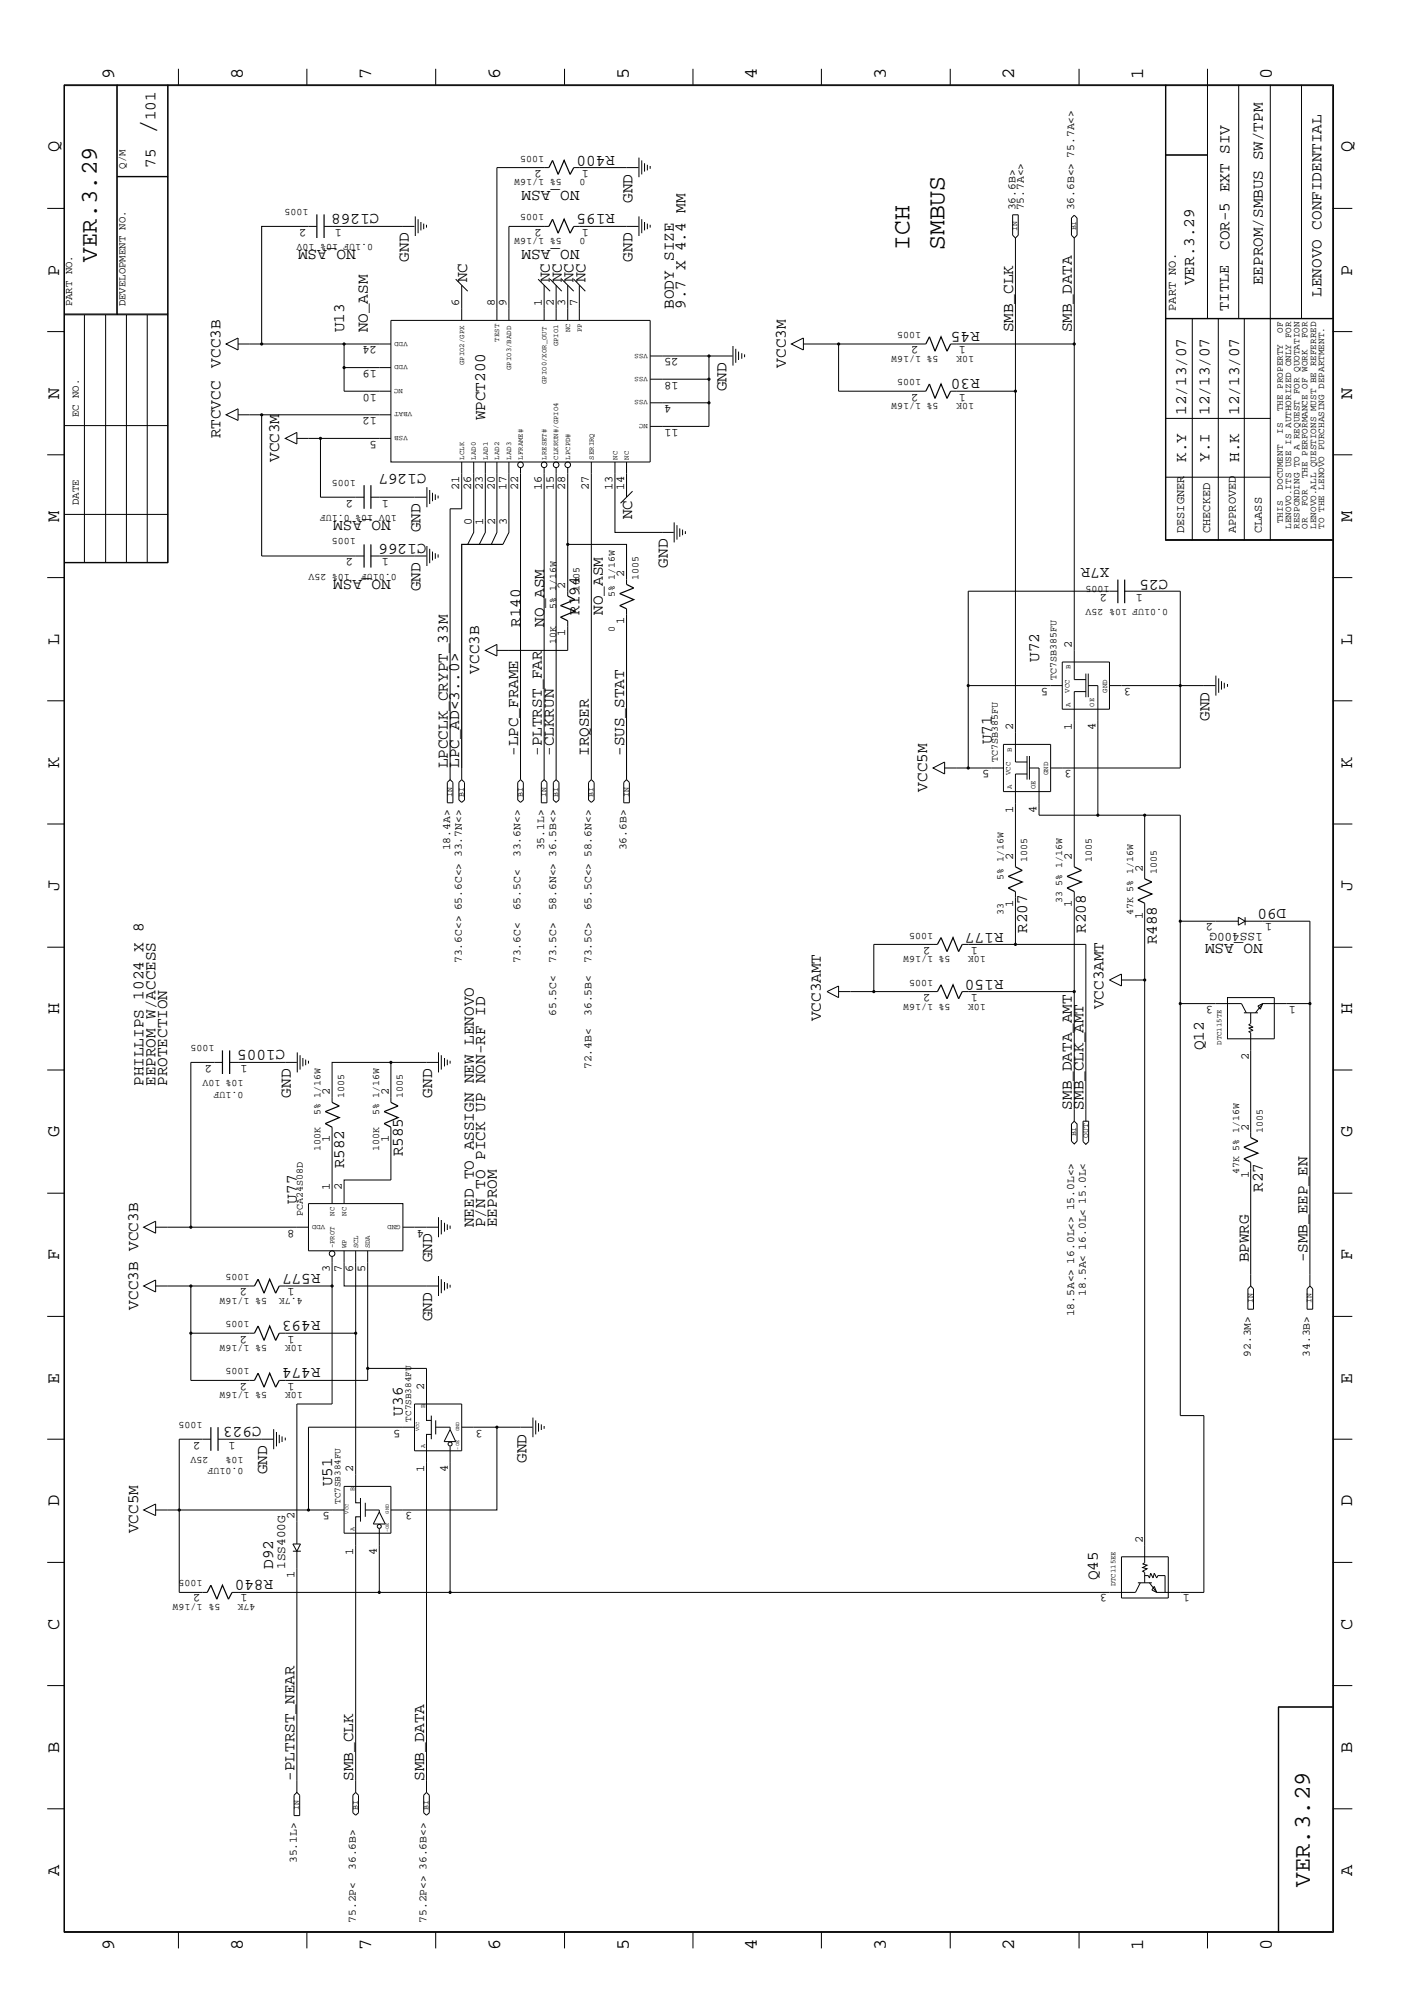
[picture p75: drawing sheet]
<svg xmlns="http://www.w3.org/2000/svg" width="300mm" height="423mm" viewBox="0 0 300 423" stroke-linecap="round" stroke-linejoin="round" font-family="sans-serif">
<defs><g id="words">
<g font-size="5.2">
<text x="32.9" y="28.4" transform="rotate(-90 32.9 28.4)">/</text>
<text x="192.4" y="52.9" transform="rotate(-90 192.4 52.9)">ICH</text>
<text x="199.9" y="52.9" transform="rotate(-90 199.9 52.9)">SMBUS</text>
</g>
<g font-size="5.1">
<text x="20.5" y="55.4" transform="rotate(-90 20.5 55.4)">VER.3.29</text>
<text x="277.2" y="399.4" transform="rotate(-90 277.2 399.4)">VER.3.29</text>
</g>
<g font-size="4">
<text x="24.1" y="16.7" transform="rotate(-90 24.1 16.7)">9</text>
<text x="51.4" y="16.7" transform="rotate(-90 51.4 16.7)">8</text>
<text x="78.6" y="16.7" transform="rotate(-90 78.6 16.7)">7</text>
<text x="105.8" y="16.7" transform="rotate(-90 105.8 16.7)">6</text>
<text x="133.1" y="16.7" transform="rotate(-90 133.1 16.7)">5</text>
<text x="160.2" y="16.7" transform="rotate(-90 160.2 16.7)">4</text>
<text x="187.5" y="16.7" transform="rotate(-90 187.5 16.7)">3</text>
<text x="214.6" y="16.7" transform="rotate(-90 214.6 16.7)">2</text>
<text x="241.9" y="16.7" transform="rotate(-90 241.9 16.7)">1</text>
<text x="269.2" y="16.7" transform="rotate(-90 269.2 16.7)">0</text>
<text x="12.5" y="32.3" transform="rotate(-90 12.5 32.3)">Q</text>
<text x="286.2" y="32.3" transform="rotate(-90 286.2 32.3)">Q</text>
<text x="12.5" y="58.3" transform="rotate(-90 12.5 58.3)">P</text>
<text x="286.2" y="58.3" transform="rotate(-90 286.2 58.3)">P</text>
<text x="12.5" y="84.4" transform="rotate(-90 12.5 84.4)">N</text>
<text x="286.2" y="84.4" transform="rotate(-90 286.2 84.4)">N</text>
<text x="12.5" y="110.5" transform="rotate(-90 12.5 110.5)">M</text>
<text x="286.2" y="110.5" transform="rotate(-90 286.2 110.5)">M</text>
<text x="12.5" y="136.5" transform="rotate(-90 12.5 136.5)">L</text>
<text x="286.2" y="136.5" transform="rotate(-90 286.2 136.5)">L</text>
<text x="12.5" y="162.6" transform="rotate(-90 12.5 162.6)">K</text>
<text x="286.2" y="162.6" transform="rotate(-90 286.2 162.6)">K</text>
<text x="12.5" y="188.6" transform="rotate(-90 12.5 188.6)">J</text>
<text x="286.2" y="188.6" transform="rotate(-90 286.2 188.6)">J</text>
<text x="12.5" y="214.7" transform="rotate(-90 12.5 214.7)">H</text>
<text x="286.2" y="214.7" transform="rotate(-90 286.2 214.7)">H</text>
<text x="12.5" y="240.7" transform="rotate(-90 12.5 240.7)">G</text>
<text x="286.2" y="240.7" transform="rotate(-90 286.2 240.7)">G</text>
<text x="12.5" y="266.8" transform="rotate(-90 12.5 266.8)">F</text>
<text x="286.2" y="266.8" transform="rotate(-90 286.2 266.8)">F</text>
<text x="12.5" y="292.9" transform="rotate(-90 12.5 292.9)">E</text>
<text x="286.2" y="292.9" transform="rotate(-90 286.2 292.9)">E</text>
<text x="12.5" y="318.9" transform="rotate(-90 12.5 318.9)">D</text>
<text x="286.2" y="318.9" transform="rotate(-90 286.2 318.9)">D</text>
<text x="12.5" y="344.9" transform="rotate(-90 12.5 344.9)">C</text>
<text x="286.2" y="344.9" transform="rotate(-90 286.2 344.9)">C</text>
<text x="12.5" y="371" transform="rotate(-90 12.5 371)">B</text>
<text x="286.2" y="371" transform="rotate(-90 286.2 371)">B</text>
<text x="12.5" y="397" transform="rotate(-90 12.5 397)">A</text>
<text x="286.2" y="397" transform="rotate(-90 286.2 397)">A</text>
<text x="24.1" y="412.7" transform="rotate(-90 24.1 412.7)">9</text>
<text x="51.4" y="412.7" transform="rotate(-90 51.4 412.7)">8</text>
<text x="78.6" y="412.7" transform="rotate(-90 78.6 412.7)">7</text>
<text x="105.8" y="412.7" transform="rotate(-90 105.8 412.7)">6</text>
<text x="133.1" y="412.7" transform="rotate(-90 133.1 412.7)">5</text>
<text x="160.2" y="412.7" transform="rotate(-90 160.2 412.7)">4</text>
<text x="187.5" y="412.7" transform="rotate(-90 187.5 412.7)">3</text>
<text x="214.6" y="412.7" transform="rotate(-90 214.6 412.7)">2</text>
<text x="241.9" y="412.7" transform="rotate(-90 241.9 412.7)">1</text>
<text x="269.2" y="412.7" transform="rotate(-90 269.2 412.7)">0</text>
</g>
<g font-size="3.4">
<text x="32.9" y="25.5" transform="rotate(-90 32.9 25.5)">101</text>
<text x="32.9" y="35.5" transform="rotate(-90 32.9 35.5)">75</text>
<text x="130.1" y="32.9" transform="rotate(-180 130.1 32.9)">R400</text>
<text x="122.6" y="40.4" transform="rotate(-180 122.6 40.4)">NO_ASM</text>
<text x="80.3" y="45.4" transform="rotate(-180 80.3 45.4)">C1268</text>
<text x="130.1" y="45.4" transform="rotate(-180 130.1 45.4)">R195</text>
<text x="133.9" y="42.9" transform="rotate(-90 133.9 42.9)">GND</text>
<text x="75.3" y="52.9" transform="rotate(-180 75.3 52.9)">NO_ASM</text>
<text x="122.6" y="52.9" transform="rotate(-180 122.6 52.9)">NO_ASM</text>
<text x="260.2" y="52.9" transform="rotate(-90 260.2 52.9)">COR-5 EXT SIV</text>
<text x="86.5" y="55.4" transform="rotate(-90 86.5 55.4)">GND</text>
<text x="98.9" y="59.8" transform="rotate(-90 98.9 59.8)">NC</text>
<text x="116.3" y="59.8" transform="rotate(-90 116.3 59.8)">NC</text>
<text x="118.9" y="59.8" transform="rotate(-90 118.9 59.8)">NC</text>
<text x="121.3" y="59.8" transform="rotate(-90 121.3 59.8)">NC</text>
<text x="123.9" y="59.8" transform="rotate(-90 123.9 59.8)">NC</text>
<text x="133.9" y="55.4" transform="rotate(-90 133.9 55.4)">GND</text>
<text x="142.6" y="65.4" transform="rotate(-90 142.6 65.4)">BODY SIZE</text>
<text x="145" y="65.4" transform="rotate(-90 145 65.4)">9.7 X 4.4 MM</text>
<text x="252.7" y="60.4" transform="rotate(-90 252.7 60.4)">VER.3.29</text>
<text x="267.2" y="60.4" transform="rotate(-90 267.2 60.4)">EEPROM/SMBUS SW/TPM</text>
<text x="279.7" y="62.8" transform="rotate(-90 279.7 62.8)">LENOVO CONFIDENTIAL</text>
<text x="72.8" y="70.4" transform="rotate(-90 72.8 70.4)">U13</text>
<text x="77.8" y="70.4" transform="rotate(-90 77.8 70.4)">NO_ASM</text>
<text x="207.3" y="70.4" transform="rotate(-180 207.3 70.4)">R45</text>
<text x="214.4" y="70.4" transform="rotate(-90 214.4 70.4)">SMB_CLK</text>
<text x="226.8" y="70.4" transform="rotate(-90 226.8 70.4)">SMB_DATA</text>
<text x="46.7" y="77.8" transform="rotate(-90 46.7 77.8)">VCC3B</text>
<text x="166.3" y="77.8" transform="rotate(-90 166.3 77.8)">VCC3M</text>
<text x="153.8" y="82.8" transform="rotate(-90 153.8 82.8)">GND</text>
<text x="207.3" y="80.3" transform="rotate(-180 207.3 80.3)">R30</text>
<text x="102.7" y="89" transform="rotate(-90 102.7 89)">WPCT200</text>
<text x="251" y="87.8" transform="rotate(-90 251 87.8)">12/13/07</text>
<text x="255.9" y="87.8" transform="rotate(-90 255.9 87.8)">12/13/07</text>
<text x="262.2" y="87.8" transform="rotate(-90 262.2 87.8)">12/13/07</text>
<text x="46.7" y="92.8" transform="rotate(-90 46.7 92.8)">RTCVCC</text>
<text x="59.1" y="97.8" transform="rotate(-90 59.1 97.8)">VCC3M</text>
<text x="90.3" y="100.2" transform="rotate(-180 90.3 100.2)">C1267</text>
<text x="251" y="97.8" transform="rotate(-90 251 97.8)">K.Y</text>
<text x="255.9" y="97.8" transform="rotate(-90 255.9 97.8)">Y.I</text>
<text x="262.2" y="97.8" transform="rotate(-90 262.2 97.8)">H.K</text>
<text x="82.7" y="110.2" transform="rotate(-180 82.7 110.2)">NO_ASM</text>
<text x="89" y="112.7" transform="rotate(-90 89 112.7)">GND</text>
<text x="133.8" y="109.9" transform="rotate(-90 133.8 109.9)">NC</text>
<text x="90.3" y="115.2" transform="rotate(-180 90.3 115.2)">C1266</text>
<text x="82.7" y="122.7" transform="rotate(-180 82.7 122.7)">NO_ASM</text>
<text x="89" y="125.1" transform="rotate(-90 89 125.1)">GND</text>
<text x="141.3" y="120.1" transform="rotate(-90 141.3 120.1)">GND</text>
<text x="234.8" y="120.1" transform="rotate(-180 234.8 120.1)">X7R</text>
<text x="247.2" y="122.7" transform="rotate(-180 247.2 122.7)">C25</text>
<text x="122.6" y="130.1" transform="rotate(-90 122.6 130.1)">R194</text>
<text x="127.6" y="130.1" transform="rotate(-90 127.6 130.1)">NO_ASM</text>
<text x="110.2" y="132.7" transform="rotate(-90 110.2 132.7)">R140</text>
<text x="115.1" y="132.7" transform="rotate(-90 115.1 132.7)">NO_ASM</text>
<text x="101.4" y="142.6" transform="rotate(-90 101.4 142.6)">VCC3B</text>
<text x="219.9" y="140.1" transform="rotate(-90 219.9 140.1)">U72</text>
<text x="255.9" y="152.6" transform="rotate(-90 255.9 152.6)">GND</text>
<text x="109.6" y="160" transform="rotate(-90 109.6 160)">-LPC_FRAME</text>
<text x="114.6" y="160" transform="rotate(-90 114.6 160)">-PLTRST_FAR</text>
<text x="117.2" y="160" transform="rotate(-90 117.2 160)">-CLKRUN</text>
<text x="124.6" y="160" transform="rotate(-90 124.6 160)">IRQSER</text>
<text x="132.1" y="160" transform="rotate(-90 132.1 160)">-SUS_STAT</text>
<text x="209.9" y="157.6" transform="rotate(-90 209.9 157.6)">U71</text>
<text x="94.7" y="162.6" transform="rotate(-90 94.7 162.6)">LPCCLK_CRYPT_33M</text>
<text x="97.2" y="162.6" transform="rotate(-90 97.2 162.6)">LPC_AD&lt;3..0&gt;</text>
<text x="196.2" y="167.6" transform="rotate(-90 196.2 167.6)">VCC5M</text>
<text x="212.3" y="197.4" transform="rotate(-180 212.3 197.4)">R177</text>
<text x="217.3" y="197.4" transform="rotate(-90 217.3 197.4)">R207</text>
<text x="229.8" y="197.4" transform="rotate(-90 229.8 197.4)">R208</text>
<text x="272.2" y="192.4" transform="rotate(-180 272.2 192.4)">D90</text>
<text x="244.8" y="199.9" transform="rotate(-90 244.8 199.9)">R488</text>
<text x="267.2" y="199.9" transform="rotate(-180 267.2 199.9)">NO_ASM</text>
<text x="212.3" y="207.4" transform="rotate(-180 212.3 207.4)">R150</text>
<text x="233.5" y="213.6" transform="rotate(-90 233.5 213.6)">VCC3AMT</text>
<text x="173.7" y="216.2" transform="rotate(-90 173.7 216.2)">VCC3AMT</text>
<text x="60.4" y="222.3" transform="rotate(-180 60.4 222.3)">C1005</text>
<text x="254.8" y="222.3" transform="rotate(-90 254.8 222.3)">Q12</text>
<text x="30.4" y="229.9" transform="rotate(-90 30.4 229.9)">PHILLIPS 1024 X 8</text>
<text x="32.9" y="229.9" transform="rotate(-90 32.9 229.9)">EEPROM W/ACCESS</text>
<text x="35.4" y="229.9" transform="rotate(-90 35.4 229.9)">PROTECTION</text>
<text x="61.6" y="232.3" transform="rotate(-90 61.6 232.3)">GND</text>
<text x="91.4" y="232.3" transform="rotate(-90 91.4 232.3)">GND</text>
<text x="226.8" y="234.9" transform="rotate(-90 226.8 234.9)">SMB_DATA_AMT</text>
<text x="229.3" y="234.9" transform="rotate(-90 229.3 234.9)">SMB_CLK_AMT</text>
<text x="85.3" y="244.8" transform="rotate(-90 85.3 244.8)">R585</text>
<text x="72.8" y="247.3" transform="rotate(-90 72.8 247.3)">R582</text>
<text x="62.8" y="254.8" transform="rotate(-90 62.8 254.8)">U77</text>
<text x="267.2" y="252.3" transform="rotate(-90 267.2 252.3)">R27</text>
<text x="100.2" y="259.8" transform="rotate(-90 100.2 259.8)">NEED TO ASSIGN NEW LENOVO</text>
<text x="102.7" y="259.8" transform="rotate(-90 102.7 259.8)">P/N TO PICK UP NON-RF ID</text>
<text x="105.2" y="259.8" transform="rotate(-90 105.2 259.8)">EEPROM</text>
<text x="67.8" y="269.7" transform="rotate(-180 67.8 269.7)">R577</text>
<text x="91.4" y="267.2" transform="rotate(-90 91.4 267.2)">GND</text>
<text x="264.2" y="267.2" transform="rotate(-90 264.2 267.2)">BPWRG</text>
<text x="276.7" y="267.2" transform="rotate(-90 276.7 267.2)">-SMB_EEP_EN</text>
<text x="29.2" y="277.2" transform="rotate(-90 29.2 277.2)">VCC3B VCC3B</text>
<text x="67.8" y="279.7" transform="rotate(-180 67.8 279.7)">R493</text>
<text x="91.4" y="279.7" transform="rotate(-90 91.4 279.7)">GND</text>
<text x="67.8" y="289.6" transform="rotate(-180 67.8 289.6)">R474</text>
<text x="85.3" y="299.6" transform="rotate(-90 85.3 299.6)">U36</text>
<text x="55.4" y="302.1" transform="rotate(-180 55.4 302.1)">C923</text>
<text x="111.4" y="309.6" transform="rotate(-90 111.4 309.6)">GND</text>
<text x="56.6" y="312.1" transform="rotate(-90 56.6 312.1)">GND</text>
<text x="70.3" y="314.6" transform="rotate(-90 70.3 314.6)">U51</text>
<text x="29.2" y="324.5" transform="rotate(-90 29.2 324.5)">VCC5M</text>
<text x="57.8" y="334.5" transform="rotate(-180 57.8 334.5)">R840</text>
<text x="57.8" y="332.1" transform="rotate(-90 57.8 332.1)">D92</text>
<text x="232.3" y="334.5" transform="rotate(-90 232.3 334.5)">Q45</text>
<text x="62.3" y="376.9" transform="rotate(-90 62.3 376.9)">-PLTRST_NEAR</text>
<text x="74.8" y="376.9" transform="rotate(-90 74.8 376.9)">SMB_CLK</text>
<text x="89.7" y="376.9" transform="rotate(-90 89.7 376.9)">SMB_DATA</text>
</g>
<text font-size="3.2" x="260" y="65.8" transform="rotate(-90 260 65.8)">TITLE</text>
<g font-size="2.7">
<text x="267.2" y="197.4" transform="rotate(-180 267.2 197.4)">1SS400G</text>
<text x="60.4" y="332.1" transform="rotate(-90 60.4 332.1)">1SS400G</text>
</g>
<g font-size="2.5">
<text x="114.6" y="35.9" transform="rotate(-180 114.6 35.9)">2</text>
<text x="124.6" y="35.9" transform="rotate(-180 124.6 35.9)">1</text>
<text x="64.9" y="48.4" transform="rotate(-180 64.9 48.4)">2</text>
<text x="72.3" y="48.4" transform="rotate(-180 72.3 48.4)">1</text>
<text x="114.6" y="48.4" transform="rotate(-180 114.6 48.4)">2</text>
<text x="124.6" y="48.4" transform="rotate(-180 124.6 48.4)">1</text>
<text x="97.2" y="64.9" transform="rotate(-90 97.2 64.9)">6</text>
<text x="104.7" y="64.9" transform="rotate(-90 104.7 64.9)">8</text>
<text x="107.2" y="64.9" transform="rotate(-90 107.2 64.9)">9</text>
<text x="114.6" y="64.9" transform="rotate(-90 114.6 64.9)">1</text>
<text x="117.2" y="64.9" transform="rotate(-90 117.2 64.9)">2</text>
<text x="119.6" y="64.9" transform="rotate(-90 119.6 64.9)">3</text>
<text x="122.2" y="64.9" transform="rotate(-90 122.2 64.9)">7</text>
<text x="248.8" y="65.8" transform="rotate(-90 248.8 65.8)">PART NO.</text>
<text x="79.8" y="73.3" transform="rotate(-180 79.8 73.3)">24</text>
<text x="143.6" y="75.8" transform="rotate(-180 143.6 75.8)">25</text>
<text x="194.4" y="73.3" transform="rotate(-180 194.4 73.3)">2</text>
<text x="204.4" y="73.3" transform="rotate(-180 204.4 73.3)">1</text>
<text x="79.8" y="83.3" transform="rotate(-180 79.8 83.3)">10</text>
<text x="79.8" y="78.3" transform="rotate(-180 79.8 78.3)">19</text>
<text x="143.6" y="80.8" transform="rotate(-180 143.6 80.8)">18</text>
<text x="194.4" y="83.3" transform="rotate(-180 194.4 83.3)">2</text>
<text x="204.4" y="83.3" transform="rotate(-180 204.4 83.3)">1</text>
<text x="79.8" y="88.3" transform="rotate(-180 79.8 88.3)">12</text>
<text x="142.1" y="85.8" transform="rotate(-180 142.1 85.8)">4</text>
<text x="79.8" y="93.3" transform="rotate(-180 79.8 93.3)">5</text>
<text x="143.6" y="90.8" transform="rotate(-180 143.6 90.8)">11</text>
<text x="74.8" y="105.7" transform="rotate(-180 74.8 105.7)">2</text>
<text x="82.3" y="105.7" transform="rotate(-180 82.3 105.7)">1</text>
<text x="97.2" y="103.8" transform="rotate(-90 97.2 103.8)">21</text>
<text x="99.7" y="103.8" transform="rotate(-90 99.7 103.8)">26</text>
<text x="102.2" y="103.8" transform="rotate(-90 102.2 103.8)">23</text>
<text x="104.7" y="103.8" transform="rotate(-90 104.7 103.8)">20</text>
<text x="107.2" y="103.8" transform="rotate(-90 107.2 103.8)">17</text>
<text x="109.6" y="103.8" transform="rotate(-90 109.6 103.8)">22</text>
<text x="114.6" y="103.8" transform="rotate(-90 114.6 103.8)">16</text>
<text x="117.2" y="103.8" transform="rotate(-90 117.2 103.8)">15</text>
<text x="119.6" y="103.8" transform="rotate(-90 119.6 103.8)">28</text>
<text x="124.6" y="103.8" transform="rotate(-90 124.6 103.8)">27</text>
<text x="129.6" y="103.8" transform="rotate(-90 129.6 103.8)">13</text>
<text x="132.1" y="103.8" transform="rotate(-90 132.1 103.8)">14</text>
<text x="99.8" y="111.2" transform="rotate(-90 99.8 111.2)">0</text>
<text x="102.3" y="111.2" transform="rotate(-90 102.3 111.2)">1</text>
<text x="104.8" y="111.2" transform="rotate(-90 104.8 111.2)">2</text>
<text x="107.3" y="111.2" transform="rotate(-90 107.3 111.2)">3</text>
<text x="250.6" y="112.9" transform="rotate(-90 250.6 112.9)">DESIGNER</text>
<text x="256.1" y="112.9" transform="rotate(-90 256.1 112.9)">CHECKED</text>
<text x="261.5" y="112.9" transform="rotate(-90 261.5 112.9)">APPROVED</text>
<text x="267" y="112.9" transform="rotate(-90 267 112.9)">CLASS</text>
<text x="74.8" y="118.2" transform="rotate(-180 74.8 118.2)">2</text>
<text x="82.3" y="118.2" transform="rotate(-180 82.3 118.2)">1</text>
<text x="119.6" y="124.6" transform="rotate(-90 119.6 124.6)">2</text>
<text x="132.1" y="122.2" transform="rotate(-90 132.1 122.2)">2</text>
<text x="234.3" y="125.6" transform="rotate(-180 234.3 125.6)">2</text>
<text x="241.8" y="125.6" transform="rotate(-180 241.8 125.6)">1</text>
<text x="119.6" y="134.7" transform="rotate(-90 119.6 134.7)">1</text>
<text x="132.1" y="132.2" transform="rotate(-90 132.1 132.2)">1</text>
<text x="226.8" y="137.2" transform="rotate(-90 226.8 137.2)">2</text>
<text x="221.8" y="145.6" transform="rotate(-180 221.8 145.6)">5</text>
<text x="239.4" y="145.6" transform="rotate(-180 239.4 145.6)">3</text>
<text x="214.4" y="154.6" transform="rotate(-90 214.4 154.6)">2</text>
<text x="226.8" y="154.6" transform="rotate(-90 226.8 154.6)">1</text>
<text x="231.8" y="154.6" transform="rotate(-90 231.8 154.6)">4</text>
<text x="209.4" y="163.1" transform="rotate(-180 209.4 163.1)">5</text>
<text x="226.8" y="163.1" transform="rotate(-180 226.8 163.1)">3</text>
<text x="214.4" y="172" transform="rotate(-90 214.4 172)">1</text>
<text x="219.4" y="172" transform="rotate(-90 219.4 172)">4</text>
<text x="214.4" y="182" transform="rotate(-90 214.4 182)">2</text>
<text x="226.8" y="182" transform="rotate(-90 226.8 182)">2</text>
<text x="241.8" y="184.5" transform="rotate(-90 241.8 184.5)">2</text>
<text x="214.4" y="192" transform="rotate(-90 214.4 192)">1</text>
<text x="226.8" y="192" transform="rotate(-90 226.8 192)">1</text>
<text x="241.8" y="194.5" transform="rotate(-90 241.8 194.5)">1</text>
<text x="256.7" y="195.4" transform="rotate(-180 256.7 195.4)">2</text>
<text x="269.2" y="195.4" transform="rotate(-180 269.2 195.4)">1</text>
<text x="196.9" y="200.4" transform="rotate(-180 196.9 200.4)">2</text>
<text x="206.9" y="200.4" transform="rotate(-180 206.9 200.4)">1</text>
<text x="196.9" y="210.4" transform="rotate(-180 196.9 210.4)">2</text>
<text x="206.9" y="210.4" transform="rotate(-180 206.9 210.4)">1</text>
<text x="256.7" y="212.9" transform="rotate(-180 256.7 212.9)">3</text>
<text x="274.2" y="212.9" transform="rotate(-180 274.2 212.9)">1</text>
<text x="44.9" y="225.4" transform="rotate(-180 44.9 225.4)">2</text>
<text x="52.4" y="225.4" transform="rotate(-180 52.4 225.4)">1</text>
<text x="264.2" y="224.4" transform="rotate(-90 264.2 224.4)">2</text>
<text x="69.8" y="231.8" transform="rotate(-90 69.8 231.8)">2</text>
<text x="82.3" y="231.8" transform="rotate(-90 82.3 231.8)">2</text>
<text x="264.2" y="239.4" transform="rotate(-90 264.2 239.4)">2</text>
<text x="69.8" y="241.8" transform="rotate(-90 69.8 241.8)">1</text>
<text x="82.3" y="241.8" transform="rotate(-90 82.3 241.8)">1</text>
<text x="69.8" y="251.8" transform="rotate(-90 69.8 251.8)">1</text>
<text x="72.3" y="251.8" transform="rotate(-90 72.3 251.8)">2</text>
<text x="264.2" y="249.3" transform="rotate(-90 264.2 249.3)">1</text>
<text x="62.3" y="260.3" transform="rotate(-180 62.3 260.3)">8</text>
<text x="89.7" y="260.3" transform="rotate(-180 89.7 260.3)">4</text>
<text x="69.8" y="269.2" transform="rotate(-90 69.8 269.2)">3</text>
<text x="72.3" y="269.2" transform="rotate(-90 72.3 269.2)">7</text>
<text x="74.8" y="269.2" transform="rotate(-90 74.8 269.2)">6</text>
<text x="77.3" y="269.2" transform="rotate(-90 77.3 269.2)">5</text>
<text x="52.3" y="272.7" transform="rotate(-180 52.3 272.7)">2</text>
<text x="62.3" y="272.7" transform="rotate(-180 62.3 272.7)">1</text>
<text x="52.3" y="282.7" transform="rotate(-180 52.3 282.7)">2</text>
<text x="62.3" y="282.7" transform="rotate(-180 62.3 282.7)">1</text>
<text x="52.3" y="292.7" transform="rotate(-180 52.3 292.7)">2</text>
<text x="62.3" y="292.7" transform="rotate(-180 62.3 292.7)">1</text>
<text x="89.7" y="294.1" transform="rotate(-90 89.7 294.1)">2</text>
<text x="42.4" y="305.1" transform="rotate(-180 42.4 305.1)">2</text>
<text x="49.9" y="305.1" transform="rotate(-180 49.9 305.1)">1</text>
<text x="84.8" y="302.6" transform="rotate(-180 84.8 302.6)">5</text>
<text x="102.2" y="302.6" transform="rotate(-180 102.2 302.6)">3</text>
<text x="74.8" y="311.6" transform="rotate(-90 74.8 311.6)">2</text>
<text x="89.7" y="311.7" transform="rotate(-90 89.7 311.7)">1</text>
<text x="94.7" y="311.7" transform="rotate(-90 94.7 311.7)">4</text>
<text x="62.3" y="321.6" transform="rotate(-90 62.3 321.6)">2</text>
<text x="69.8" y="320" transform="rotate(-180 69.8 320)">5</text>
<text x="87.3" y="320" transform="rotate(-180 87.3 320)">3</text>
<text x="74.8" y="329.1" transform="rotate(-90 74.8 329.1)">1</text>
<text x="79.8" y="329.1" transform="rotate(-90 79.8 329.1)">4</text>
<text x="241.8" y="326.6" transform="rotate(-90 241.8 326.6)">2</text>
<text x="62.3" y="334.1" transform="rotate(-90 62.3 334.1)">1</text>
<text x="42.4" y="337.5" transform="rotate(-180 42.4 337.5)">2</text>
<text x="52.4" y="337.5" transform="rotate(-180 52.4 337.5)">1</text>
<text x="234.3" y="337.5" transform="rotate(-180 234.3 337.5)">3</text>
<text x="251.8" y="337.5" transform="rotate(-180 251.8 337.5)">1</text>
</g>
<g font-size="2.4">
<text x="214.9" y="44.5" transform="rotate(-90 214.9 44.5)">36.6B&gt;</text>
<text x="216.7" y="44.5" transform="rotate(-90 216.7 44.5)">75.7A&lt;&gt;</text>
<text x="227.3" y="44.5" transform="rotate(-90 227.3 44.5)">36.6B&lt;&gt; 75.7A&lt;&gt;</text>
<text x="95.2" y="180" transform="rotate(-90 95.2 180)">18.4A&gt;</text>
<text x="110.2" y="181.4" transform="rotate(-90 110.2 181.4)">33.6N&lt;&gt;</text>
<text x="115.1" y="180" transform="rotate(-90 115.1 180)">35.1L&gt;</text>
<text x="132.6" y="180" transform="rotate(-90 132.6 180)">36.6B&gt;</text>
<text x="110.2" y="192.7" transform="rotate(-90 110.2 192.7)">65.5C&lt;</text>
<text x="117.7" y="192.7" transform="rotate(-90 117.7 192.7)">58.6N&lt;&gt; 36.5B&lt;&gt;</text>
<text x="125.1" y="192.7" transform="rotate(-90 125.1 192.7)">65.5C&lt;&gt; 58.6N&lt;&gt;</text>
<text x="97.7" y="203.9" transform="rotate(-90 97.7 203.9)">73.6C&lt;&gt; 65.6C&lt;&gt; 33.7N&lt;&gt;</text>
<text x="110.2" y="203.9" transform="rotate(-90 110.2 203.9)">73.6C&lt;</text>
<text x="117.7" y="203.9" transform="rotate(-90 117.7 203.9)">73.5C&gt;</text>
<text x="125.1" y="203.9" transform="rotate(-90 125.1 203.9)">73.5C&gt;</text>
<text x="117.7" y="215.1" transform="rotate(-90 117.7 215.1)">65.5C&lt;</text>
<text x="125.1" y="215.1" transform="rotate(-90 125.1 215.1)">36.5B&lt;</text>
<text x="125.1" y="226.3" transform="rotate(-90 125.1 226.3)">72.4B&lt;</text>
<text x="229.8" y="274.2" transform="rotate(-90 229.8 274.2)">18.5A&lt; 16.0L&lt; 15.0L&lt;</text>
<text x="227.3" y="278.6" transform="rotate(-90 227.3 278.6)">18.5A&lt;&gt; 16.0L&lt;&gt; 15.0L&lt;&gt;</text>
<text x="264.7" y="287.2" transform="rotate(-90 264.7 287.2)">92.3M&gt;</text>
<text x="277.2" y="287.2" transform="rotate(-90 277.2 287.2)">34.3B&gt;</text>
<text x="62.8" y="394.4" transform="rotate(-90 62.8 394.4)">35.1L&gt;</text>
<text x="75.3" y="395.8" transform="rotate(-90 75.3 395.8)">36.6B&gt;</text>
<text x="75.3" y="407" transform="rotate(-90 75.3 407)">75.2P&lt;</text>
<text x="90.3" y="407" transform="rotate(-90 90.3 407)">75.2P&lt;&gt; 36.6B&lt;&gt;</text>
</g>
<g font-size="2.3">
<text x="26.6" y="35.7" transform="rotate(-90 26.6 35.7)">Q/M</text>
<text x="15.2" y="64.9" transform="rotate(-90 15.2 64.9)">PART NO.</text>
<text x="26.6" y="64.9" transform="rotate(-90 26.6 64.9)">DEVELOPMENT NO.</text>
<text x="16.7" y="88.3" transform="rotate(-90 16.7 88.3)">EC NO.</text>
<text x="16.7" y="106.9" transform="rotate(-90 16.7 106.9)">DATE</text>
</g>
<g font-size="2.1">
<text x="115.1" y="32.9" transform="rotate(-180 115.1 32.9)">1005</text>
<text x="118.9" y="37.9" transform="rotate(-180 118.9 37.9)">5% 1/16W</text>
<text x="123.9" y="37.9" transform="rotate(-180 123.9 37.9)">0</text>
<text x="65.3" y="44.2" transform="rotate(-180 65.3 44.2)">1005</text>
<text x="115.1" y="45.4" transform="rotate(-180 115.1 45.4)">1005</text>
<text x="79" y="51.6" transform="rotate(-180 79 51.6)">0.1UF 10% 10V</text>
<text x="118.9" y="50.4" transform="rotate(-180 118.9 50.4)">5% 1/16W</text>
<text x="123.9" y="50.4" transform="rotate(-180 123.9 50.4)">0</text>
<text x="194.9" y="70.4" transform="rotate(-180 194.9 70.4)">1005</text>
<text x="198.6" y="75.4" transform="rotate(-180 198.6 75.4)">5% 1/16W</text>
<text x="206.2" y="75.4" transform="rotate(-180 206.2 75.4)">10K</text>
<text x="194.9" y="80.3" transform="rotate(-180 194.9 80.3)">1005</text>
<text x="198.6" y="85.3" transform="rotate(-180 198.6 85.3)">5% 1/16W</text>
<text x="206.2" y="85.3" transform="rotate(-180 206.2 85.3)">10K</text>
<text x="75.3" y="101.5" transform="rotate(-180 75.3 101.5)">1005</text>
<text x="75.3" y="114" transform="rotate(-180 75.3 114)">1005</text>
<text x="84" y="109" transform="rotate(-180 84 109)">10V 10% 0.1UF</text>
<text x="74" y="121.4" transform="rotate(-180 74 121.4)">10% 25V</text>
<text x="84" y="121.4" transform="rotate(-180 84 121.4)">0.01UF</text>
<text x="122.6" y="125.1" transform="rotate(-90 122.6 125.1)">1005</text>
<text x="135.1" y="122.7" transform="rotate(-90 135.1 122.7)">1005</text>
<text x="234.8" y="124" transform="rotate(-180 234.8 124)">1005</text>
<text x="117.7" y="128.9" transform="rotate(-90 117.7 128.9)">5% 1/16W</text>
<text x="130.1" y="126.4" transform="rotate(-90 130.1 126.4)">5% 1/16W</text>
<text x="247.2" y="128.9" transform="rotate(-180 247.2 128.9)">0.01UF 10% 25V</text>
<text x="117.7" y="136.4" transform="rotate(-90 117.7 136.4)">10K</text>
<text x="130.1" y="133.9" transform="rotate(-90 130.1 133.9)">0</text>
<text x="223.6" y="143.8" transform="rotate(-90 223.6 143.8)">TC7SB385FU</text>
<text x="211.2" y="161.3" transform="rotate(-90 211.2 161.3)">TC7SB385FU</text>
<text x="217.3" y="182.5" transform="rotate(-90 217.3 182.5)">1005</text>
<text x="231.1" y="182.5" transform="rotate(-90 231.1 182.5)">1005</text>
<text x="244.8" y="185" transform="rotate(-90 244.8 185)">1005</text>
<text x="212.3" y="186.3" transform="rotate(-90 212.3 186.3)">5% 1/16W</text>
<text x="224.8" y="191.2" transform="rotate(-90 224.8 191.2)">33</text>
<text x="224.8" y="187.5" transform="rotate(-90 224.8 187.5)">5% 1/16W</text>
<text x="197.4" y="197.4" transform="rotate(-180 197.4 197.4)">1005</text>
<text x="212.3" y="193.7" transform="rotate(-90 212.3 193.7)">33</text>
<text x="239.8" y="193.7" transform="rotate(-90 239.8 193.7)">47K 5% 1/16W</text>
<text x="201.2" y="202.4" transform="rotate(-180 201.2 202.4)">5% 1/16W</text>
<text x="208.6" y="202.4" transform="rotate(-180 208.6 202.4)">10K</text>
<text x="197.4" y="207.4" transform="rotate(-180 197.4 207.4)">1005</text>
<text x="201.2" y="212.4" transform="rotate(-180 201.2 212.4)">5% 1/16W</text>
<text x="208.6" y="212.4" transform="rotate(-180 208.6 212.4)">10K</text>
<text x="45.4" y="221.1" transform="rotate(-180 45.4 221.1)">1005</text>
<text x="51.6" y="228.6" transform="rotate(-180 51.6 228.6)">10% 10V</text>
<text x="51.6" y="231.1" transform="rotate(-180 51.6 231.1)">0.1UF</text>
<text x="72.8" y="232.3" transform="rotate(-90 72.8 232.3)">1005</text>
<text x="85.3" y="232.3" transform="rotate(-90 85.3 232.3)">1005</text>
<text x="67.8" y="236.1" transform="rotate(-90 67.8 236.1)">5% 1/16W</text>
<text x="80.3" y="236.1" transform="rotate(-90 80.3 236.1)">5% 1/16W</text>
<text x="267.2" y="239.8" transform="rotate(-90 267.2 239.8)">1005</text>
<text x="67.8" y="243.6" transform="rotate(-90 67.8 243.6)">100K</text>
<text x="80.3" y="243.6" transform="rotate(-90 80.3 243.6)">100K</text>
<text x="262.2" y="248.6" transform="rotate(-90 262.2 248.6)">47K 5% 1/16W</text>
<text x="64.1" y="257.3" transform="rotate(-90 64.1 257.3)">PCA24S08D</text>
<text x="52.8" y="269.7" transform="rotate(-180 52.8 269.7)">1005</text>
<text x="56.6" y="274.7" transform="rotate(-180 56.6 274.7)">5% 1/16W</text>
<text x="64.1" y="274.7" transform="rotate(-180 64.1 274.7)">4.7K</text>
<text x="52.8" y="279.7" transform="rotate(-180 52.8 279.7)">1005</text>
<text x="56.6" y="284.6" transform="rotate(-180 56.6 284.6)">5% 1/16W</text>
<text x="64.1" y="284.6" transform="rotate(-180 64.1 284.6)">10K</text>
<text x="52.8" y="289.6" transform="rotate(-180 52.8 289.6)">1005</text>
<text x="56.6" y="294.6" transform="rotate(-180 56.6 294.6)">5% 1/16W</text>
<text x="64.1" y="294.6" transform="rotate(-180 64.1 294.6)">10K</text>
<text x="42.8" y="300.9" transform="rotate(-180 42.8 300.9)">1005</text>
<text x="44.1" y="308.4" transform="rotate(-180 44.1 308.4)">25V</text>
<text x="51.6" y="308.4" transform="rotate(-180 51.6 308.4)">10%</text>
<text x="51.6" y="310.8" transform="rotate(-180 51.6 310.8)">0.01UF</text>
<text x="42.8" y="334.5" transform="rotate(-180 42.8 334.5)">1005</text>
<text x="46.7" y="339.5" transform="rotate(-180 46.7 339.5)">5% 1/16W</text>
<text x="54.1" y="339.5" transform="rotate(-180 54.1 339.5)">47K</text>
</g>
<g font-size="2">
<text x="271.4" y="70.4" transform="rotate(-90 271.4 70.4)">OF</text>
<text x="276.7" y="71.6" transform="rotate(-90 276.7 71.6)">FOR</text>
<text x="271.4" y="87" transform="rotate(-90 271.4 87)">THE PROPERTY</text>
<text x="271.4" y="91.8" transform="rotate(-90 271.4 91.8)">IS</text>
<text x="276.7" y="101.3" transform="rotate(-90 276.7 101.3)">THE PERFORMANCE OF WORK</text>
<text x="271.4" y="103.6" transform="rotate(-90 271.4 103.6)">DOCUMENT</text>
<text x="276.7" y="107.2" transform="rotate(-90 276.7 107.2)">FOR</text>
<text x="271.4" y="110.7" transform="rotate(-90 271.4 110.7)">THIS</text>
<text x="273.2" y="111.9" transform="rotate(-90 273.2 111.9)">LENOVO.ITS USE IS AUTHORIZED ONLY FOR</text>
<text x="275" y="111.9" transform="rotate(-90 275 111.9)">RESPONDING TO A REQUEST FOR QUOTATION</text>
<text x="276.7" y="111.9" transform="rotate(-90 276.7 111.9)">OR</text>
<text x="278.6" y="111.9" transform="rotate(-90 278.6 111.9)">LENOVO.ALL QUESTIONS MUST BE REFERRED</text>
<text x="280.2" y="111.9" transform="rotate(-90 280.2 111.9)">TO THE LENOVO PURCHASING DEPARTMENT.</text>
<text x="87" y="300.9" transform="rotate(-90 87 300.9)">TC7SB384FU</text>
<text x="72.1" y="318.3" transform="rotate(-90 72.1 318.3)">TC7SB384FU</text>
</g>
<g font-size="1.7">
<text x="215.2" y="48.9" transform="rotate(-90 215.2 48.9)">IN</text>
<text x="227.8" y="48.8" transform="rotate(-90 227.8 48.8)">BI</text>
<text x="95.7" y="168.7" transform="rotate(-90 95.7 168.7)">IN</text>
<text x="98.1" y="168.7" transform="rotate(-90 98.1 168.7)">BI</text>
<text x="110.7" y="168.7" transform="rotate(-90 110.7 168.7)">BI</text>
<text x="115.6" y="168.7" transform="rotate(-90 115.6 168.7)">IN</text>
<text x="118.1" y="168.7" transform="rotate(-90 118.1 168.7)">BI</text>
<text x="125.6" y="168.7" transform="rotate(-90 125.6 168.7)">BI</text>
<text x="133.1" y="168.7" transform="rotate(-90 133.1 168.7)">IN</text>
<text x="227.8" y="240.5" transform="rotate(-90 227.8 240.5)">BI</text>
<text x="230.3" y="240.9" transform="rotate(-90 230.3 240.9)">OUT</text>
<text x="265.1" y="275.8" transform="rotate(-90 265.1 275.8)">IN</text>
<text x="277.5" y="275.8" transform="rotate(-90 277.5 275.8)">IN</text>
<text x="63.2" y="383" transform="rotate(-90 63.2 383)">IN</text>
<text x="75.7" y="383" transform="rotate(-90 75.7 383)">BI</text>
<text x="90.7" y="383" transform="rotate(-90 90.7 383)">BI</text>
</g>
<g font-size="1.6">
<text x="120.6" y="70.4" transform="rotate(-90 120.6 70.4)">NC</text>
<text x="123.1" y="70.4" transform="rotate(-90 123.1 70.4)">PP</text>
<text x="86.3" y="72.3" transform="rotate(-180 86.3 72.3)">VDD</text>
<text x="86.3" y="77.3" transform="rotate(-180 86.3 77.3)">VDD</text>
<text x="98.2" y="77.3" transform="rotate(-90 98.2 77.3)">GPIO2/GPX</text>
<text x="105.7" y="72.3" transform="rotate(-90 105.7 72.3)">TEST</text>
<text x="118.1" y="73.3" transform="rotate(-90 118.1 73.3)">GPIO1</text>
<text x="137.1" y="74.8" transform="rotate(-180 137.1 74.8)">VSS</text>
<text x="85.3" y="82.3" transform="rotate(-180 85.3 82.3)">NC</text>
<text x="108.2" y="78.3" transform="rotate(-90 108.2 78.3)">GPIO3/BADD</text>
<text x="115.7" y="81.3" transform="rotate(-90 115.7 81.3)">GPIO0/XOR_OUT</text>
<text x="137.1" y="79.8" transform="rotate(-180 137.1 79.8)">VSS</text>
<text x="87.2" y="87.3" transform="rotate(-180 87.2 87.3)">VBAT</text>
<text x="137.1" y="84.8" transform="rotate(-180 137.1 84.8)">VSS</text>
<text x="137.1" y="89.7" transform="rotate(-180 137.1 89.7)">NC</text>
<text x="86.3" y="92.3" transform="rotate(-180 86.3 92.3)">VSB</text>
<text x="98.2" y="97.3" transform="rotate(-90 98.2 97.3)">LCLK</text>
<text x="100.7" y="97.3" transform="rotate(-90 100.7 97.3)">LAD0</text>
<text x="103.2" y="97.3" transform="rotate(-90 103.2 97.3)">LAD1</text>
<text x="105.7" y="97.3" transform="rotate(-90 105.7 97.3)">LAD2</text>
<text x="108.2" y="97.3" transform="rotate(-90 108.2 97.3)">LAD3</text>
<text x="110.7" y="97.3" transform="rotate(-90 110.7 97.3)">LFRAME#</text>
<text x="115.7" y="97.3" transform="rotate(-90 115.7 97.3)">LRESET#</text>
<text x="118.1" y="97.3" transform="rotate(-90 118.1 97.3)">CLKRUN#/GPIO4</text>
<text x="120.7" y="97.3" transform="rotate(-90 120.7 97.3)">LPCPD#</text>
<text x="125.6" y="97.3" transform="rotate(-90 125.6 97.3)">SERIRQ</text>
<text x="130.6" y="97.3" transform="rotate(-90 130.6 97.3)">NC</text>
<text x="133.1" y="97.3" transform="rotate(-90 133.1 97.3)">NC</text>
<text x="226.6" y="141.6" transform="rotate(-90 226.6 141.6)">B</text>
<text x="226.3" y="146.6" transform="rotate(-90 226.3 146.6)">VCC</text>
<text x="226.6" y="149.6" transform="rotate(-90 226.6 149.6)">A</text>
<text x="231.6" y="149.6" transform="rotate(-90 231.6 149.6)">OE</text>
<text x="234.3" y="146.6" transform="rotate(-90 234.3 146.6)">GND</text>
<text x="214.1" y="159.1" transform="rotate(-90 214.1 159.1)">B</text>
<text x="213.9" y="164.1" transform="rotate(-90 213.9 164.1)">VCC</text>
<text x="214.1" y="167" transform="rotate(-90 214.1 167)">A</text>
<text x="219.1" y="167" transform="rotate(-90 219.1 167)">OE</text>
<text x="221.8" y="164.1" transform="rotate(-90 221.8 164.1)">GND</text>
<text x="258.5" y="221.1" transform="rotate(-90 258.5 221.1)">DTC115TE</text>
<text x="70.8" y="257.3" transform="rotate(-90 70.8 257.3)">NC</text>
<text x="73.3" y="257.3" transform="rotate(-90 73.3 257.3)">NC</text>
<text x="68.8" y="259.2" transform="rotate(-180 68.8 259.2)">VDD</text>
<text x="84.8" y="259.2" transform="rotate(-180 84.8 259.2)">GND</text>
<text x="70.8" y="264.2" transform="rotate(-90 70.8 264.2)">-PROT</text>
<text x="73.3" y="264.2" transform="rotate(-90 73.3 264.2)">WP</text>
<text x="75.8" y="264.2" transform="rotate(-90 75.8 264.2)">SCL</text>
<text x="78.2" y="264.2" transform="rotate(-90 78.2 264.2)">SDA</text>
<text x="236.1" y="335.8" transform="rotate(-90 236.1 335.8)">DTC115EE</text>
</g>
<g font-size="1.4">
<text x="90" y="298.1" transform="rotate(-90 90 298.1)">B</text>
<text x="90" y="306.6" transform="rotate(-90 90 306.6)">A</text>
<text x="75" y="315.6" transform="rotate(-90 75 315.6)">B</text>
<text x="75" y="324" transform="rotate(-90 75 324)">A</text>
</g>
<g font-size="1.1">
<text x="88.7" y="302.9" transform="rotate(-90 88.7 302.9)">VCC</text>
<text x="97.2" y="302.9" transform="rotate(-90 97.2 302.9)">GND</text>
<text x="97.2" y="306.8" transform="rotate(-90 97.2 306.8)">-OE</text>
<text x="73.7" y="320.4" transform="rotate(-90 73.7 320.4)">VCC</text>
<text x="82.3" y="320.4" transform="rotate(-90 82.3 320.4)">GND</text>
<text x="82.3" y="324.3" transform="rotate(-90 82.3 324.3)">-OE</text>
</g>
</g></defs>
<g fill="none" stroke="#000" stroke-width=".21">
<path d="M13.5 17.9h268.7v391.1h-268.7zM13.6 18.1h268.4v390.8h-268.4zM24.7 17.9v48.7M24.8 17.9v48.7M35.5 17.9v101.2M35.6 17.9v101.2h-22.1M37.8 14.6v3.3M64.9 14.6v3.3M92.2 14.6v3.3M119.5 14.6v3.3M146.6 14.6v3.3M173.8 14.6v3.3"/>
<path d="M201.1 14.6v3.3M228.3 14.6v3.3M246.6 17.9v96.5h35.4M246.7 17.9v96.5M255.5 14.6v52.9M262.1 17.9v49.6M268.8 17.9v96.5M275.4 17.9v49.6M24.8 37.4h10.8M24.8 37.3h10.8M116.2 35.5h-11v32.3M121.4 35.5h13.7"/>
<path d="M135.2 33.4v4.1M135.8 34v2.9M136.4 34.5v1.8M137 34.9v1.2M137.6 35.1v.6M246.6 32.9h8.9M246.6 32.8h8.9M10 44.1h3.5M67.1 47.9h-11.7v24.9M68.6 47.9h19.1M87.9 45.8v4.2M88.5 46.4v3"/>
<path d="M89.1 47v1.8M89.7 47.3v1.2M90.3 47.6v.6M96.4 59.1l2.6 2.5M113.9 59.1l2.5 2.5M116.2 47.9h-8.5v19.9M116.4 59.1l2.5 2.5M118.9 59.1l2.5 2.5M121.4 47.9h13.7M121.4 59.1l2.5 2.5M135.2 45.8v4.2M135.8 46.4v3"/>
<path d="M136.4 47v1.8M137 47.3v1.2M137.6 47.6v.6M214.3 45.5h1.2v4.3l-.6 .6-.6-.6zM214.9 50.4v32.4M227.3 50.4v22.4M227.3 45.6l.6 .5v3.7l-.6 .6-.6-.6v-3.7zM282 44.1h4.2M10 70.2h3.5M13.5 66.6h22.1M13.5 66.5h22.1M17.9 66.6v52.5"/>
<path d="M22.4 66.6v52.5M26.8 66.6v52.5M31.2 66.6v52.4M47.8 72.8l2.6-1.3v2.6zM50.4 72.8h22.4M72.8 77.8v5h9.9M72.8 77.8h9.9M82.7 67.8h54.9v30h-54.9zM82.7 72.8h-9.9v5M97.7 60.4v7.4M115.1 60.4v7.4M117.7 60.4v7.4"/>
<path d="M120.1 60.4v7.4M122.6 60.4v7.4M137.6 75.4h12.4v4.9M150 75.4h5M155.1 73.2v4.2M155.7 73.8v3M156.3 74.4v1.8M157 74.8v1.1M157.6 75v.6M167.5 72.8l2.5-1.3v2.6zM170 72.8h7.5v10h18.4M177.5 72.8h18.4"/>
<path d="M201.2 72.8h26.1v71h2.5M246.6 67.5h35.4M246.6 67.4h35.4M252.3 67.5v46.9M257.8 67.5v46.9M263.3 67.5v46.9M282 70.2h4.2M10 96.3h3.5M13.5 90.1h22.1M47.8 87.8l2.6-1.3v2.5zM50.4 87.8h5v29.9h21.6M55.4 87.8h27.3"/>
<path d="M60.4 92.8l2.4-1.3v2.5zM62.8 92.8h5v12.4h9.2M67.8 92.8h14.9M97.7 97.8v9.9h-2.4v57.3M100.2 97.8v14.9l-1.2 2.5M102.7 97.8v14.9l-1.3 2.5M105.2 97.8v14.9l-1.2 2.5M107.7 97.8v14.9l-1.3 2.5M110.2 99v66M115.1 99v66M117.7 99v66M120.1 99v27.2"/>
<path d="M125.1 97.8v67.2M130.1 97.8v14.9h12.5M132.6 97.8v7.4M137.6 80.3h12.4M137.6 85.3h12.4M150 80.3v10h-12.4M201.2 82.8h13.7v78.5h2.4M246.6 88.6h22.2M282 96.3h4.2M13.5 119h22.1M13.5 108.9h22.1M78.5 105.2h11.8"/>
<path d="M78.5 117.7h11.8M90.3 103.1v4.3M90.3 115.6v4.2M90.9 103.7v3M90.9 116.2v3M91.5 104.3v1.8M91.5 116.8v1.8M92.1 104.6v1.2M92.1 117.1v1.2M92.7 104.9v.6M92.7 117.3v.7M120.1 115.2h12.5v8.5"/>
<path d="M133.9 104l-2.6 2.5M142.7 110.6v4.2M143.3 111.2v3M143.8 111.8v1.8M144.4 112.1v1.2M145 112.4v.6M246.6 114.2h35.4M246.6 101h22.2M10 122.3h3.5M102.7 137.7l2.5-1.3v2.5zM120.1 131.4v6.3h-14.9M132.6 128.9v36.1"/>
<path d="M236.6 125.1h-31.7v37.5M238 125.1h11.8v37.5h-27.5M282 122.3h4.2M10 148.3h3.5M204.9 145.1h19.9M212.3 157.6h10v10h-10zM224.8 140.1h10v10h-10zM229.8 142.6v5M229.8 146.4h-2.5v37.1M230.3 142.6v5M230.3 145.1h2v27.5M234.8 145.1h22.4"/>
<path d="M257.3 143v4.2M257.9 143.6v3M258.5 144.2v1.8M259.1 144.5v1.2M259.8 144.8v.6M282 148.3h4.2M10 174.4h3.5M94.7 165.6l.6-.6 .5 .6v4.3h-1.1zM97.1 165.6l.6-.6 .6 .6v3.7l-.6 .5-.6-.5zM97.7 162.6v2.4M109.6 165.6l.6-.6 .5 .6v3.7l-.5 .5-.6-.5zM114.6 165.6l.5-.6 .6 .6v4.3h-1.1z"/>
<path d="M117.1 165.6l.6-.6 .6 .6v3.7l-.6 .5-.6-.5zM124.5 165.6l.6-.6 .6 .6v3.7l-.6 .5-.6-.5zM132 165.6l.6-.6 .6 .6v4.3h-1.2zM197.4 162.6l2.5-1.3v2.5zM199.9 162.6h12.4M217.3 160v5M217.3 163.8h-2.4v19.7M217.8 160v5M217.8 162.6h2.1v10h12.4M232.3 172.6h9.9v13.4M242.2 172.6h7.6v22.4h12.2M282 174.4h4.2"/>
<path d="M198.4 199.9h-13.5v10M203.6 199.9h26.2v37.4M214.9 188.7v11.2M227.3 188.7v21.2M242.2 191.2v16.2h-4.9M249.8 195v17.4h12.9l1 2M263.5 195l-1.5-.9v1.7l1.5-.8h13.7v77.2M263.5 194.1v1.7M10 200.5h3.5M175 209.9l2.5-1.2v2.5zM177.5 209.9h20.9M203.6 209.9h23.7v27.4"/>
<path d="M234.8 207.4l2.5-1.2v2.5zM242.2 207.4v123.4l-.4 .2 .9 .3-.9 .5 .9 .3-.9 .5 .4 .2v2.2M249.8 212.4v87.2h5v37.5h-10M259.8 211.2h9.9v8.7h-9.9zM263.2 214.4h3M264.7 214.4v2.3l-.5 .2 1 .5-1 .2 1 .5-1 .3 .5 .2v22.2M266.2 212.9l1-.5-.5 1.2zM267.2 212.4h10M267.2 212.4l-1.5 2M282 200.5h4.2M10 226.5h3.5M47.1 224.9h-6.7v34.9"/>
<path d="M48.6 224.9h14.2M62.9 222.8v4.2M63.5 223.4v3M64.1 223.9v1.8M64.7 224.3v1.2M65.3 224.5v.6M70.3 238.6v16.2M82.7 238.6v11.2h-9.9v5M82.7 224.9h-12.4v8.4M92.7 224.9h-10v8.4M92.8 222.8v4.2M93.4 223.4v3"/>
<path d="M94.1 223.9v1.8M94.7 224.3v1.2M95.3 224.5v.6M226.7 237.9l.6-.6 .6 .6v3.7l-.6 .5-.6-.5zM229.2 237.3h1.2v4.3l-.6 .6-.6-.6zM282 226.5h4.2M10 252.6h3.5M30.4 259.8l2.5-1.3v2.5zM32.9 259.8h32.4M65.3 254.8h20v10h-20zM85.3 259.8h7.4M92.8 257.6v4.3"/>
<path d="M93.4 258.2v3.1M94.1 258.8v1.9M94.7 259.2v1.1M95.3 259.4v.7M264.7 246v26.2M282 252.6h4.2M10 278.6h3.5M30.4 272.2l2.5-1.3v2.6zM32.9 272.2h20.9M40.4 272.2v20h13.4M59.1 272.2h11.2M70.3 265.9v31.3h-7.5v29.6"/>
<path d="M72.8 264.8v7.4h19.9M75.3 264.8v53.3h1M77.8 264.8v27.4h-18.7M92.8 270.1v4.2M93.4 270.8v2.9M94.1 271.4v1.7M94.7 271.6v1.2M95.3 271.9v.6M264.7 272.2l.6 .6v4.3h-1.2v-4.3zM276.6 272.8l.6-.6 .6 .6v4.3h-1.2zM282 278.6h4.2M40.4 282.2h13.4"/>
<path d="M59.1 282.2h16.2M77.8 289.6h12.5v11.1h1M87.7 297.2h10v9.9h-10zM91.3 299.6v5M10 304.6h3.5M30.4 319.6l2.5-1.3v2.5zM32.9 319.6h5v17.5h6M44.6 304.6h-6.7v15h27.4M46.1 304.6h11.7M57.9 302.5v4.2M58.5 303.1v3.1M59.1 303.7v1.8"/>
<path d="M59.7 304v1.2M60.4 304.3v.6M72.8 314.6h9.9v9.9h-9.9zM76.3 317.1v5M77.3 319.6h3v.4M77.3 318.1v3M87.7 302.1h-22.4v17.5h7.5M91.3 303.6h-1v75.8M92.2 302.1h3.1v.5M92.2 300.7v2.9M95.3 306.2v30.9M95.3 302.6l1.1 2.5h-2.4z"/>
<path d="M97.7 302.1h7.5M112.7 302.1h-7.5v17.5h-22.5M112.8 300.1v4.1M113.4 300.7v2.9M114 301.2v1.8M114.6 301.5v1.2M115.1 301.8v.6M282 304.6h4.2M10 330.7h3.5M49.1 337.1h31.2M62 328.3h1.7M62.8 328.3l.8-1.5h-1.6l.8 1.5v51.1"/>
<path d="M76.3 321.1h-1v58.3M80.3 320l1.2 2.6h-2.5zM80.3 323.6v13.5M237.3 329.5h9.9v8.7h-9.9zM240.8 335h3M241.3 335l-1 2.1h-160M242.2 333.5h.8l.2 .5 .3-1 .5 1 .3-1 .5 1 .2-.5h1.5v3.6M243.2 335l1.6 2.1M244.3 335.8l.5 1.3-1-.6zM282 330.7h4.2M10 356.8h3.5M282 356.8h4.2"/>
<path d="M62.2 380l.6-.6 .6 .6v4.3h-1.2zM74.7 380l.6-.6 .6 .6v3.7l-.6 .5-.6-.5zM90.3 379.4l.5 .6v3.7l-.5 .5-.6-.5v-3.7zM270.5 361.4h11.5M270.6 361.3v47.7M282 361.3h-11.5v47.7M10 382.9h3.5M282 382.9h4.2M37.8 409v3.4M64.9 409v3.4M92.2 409v3.4M119.5 409v3.4"/>
<path d="M146.6 409v3.4M173.8 409v3.4M201.1 409v3.4M228.3 409v3.4M255.5 409v3.4"/>
<circle cx="110.2" cy="98.4" r=".59"/>
<circle cx="115.1" cy="98.4" r=".59"/>
<circle cx="117.7" cy="98.4" r=".59"/>
<circle cx="120.1" cy="98.4" r=".59"/>
<circle cx="70.3" cy="265.3" r=".59"/>
<circle cx="95.2" cy="305.6" r=".42"/>
<circle cx="80.3" cy="323.1" r=".42"/>
</g>
<g fill="none" stroke="#000" stroke-width=".25">
<path d="M116.2 35.5l.7-1.5 1.2 2.9 1.3-2.9 1.3 2.9 .7-1.4M67.1 45.4v5M68.6 45.4v5M116.2 47.9l.7-1.5 1.2 3 1.3-3 1.3 3 .7-1.5M195.9 72.8l.8-1.5 1.2 3 1.2-3 1.3 3 .8-1.5M195.9 82.8l.8-1.5 1.2 3 1.2-3 1.3 3 .8-1.5M77 102.7v5M77 115.2v4.9M78.5 102.7v5M78.5 115.2v4.9M106.4 115.2h-8.7v47.4M120.1 126.2l1.6 .7-3.1 1.3 3.1 1.2-3.1 1.2 1.5 .8"/>
<path d="M132.6 123.7l1.5 .8-3 1.1 3 1.3-3 1.3 1.5 .7M236.6 122.7v5M238 122.7v5M198.4 199.9l.7-1.4 1.3 2.9 1.3-2.9 1.2 2.9 .7-1.5M214.9 183.5l1.4 .7-2.9 1.3 2.9 1.2-2.9 1.3 1.5 .7M227.3 183.5l1.6 .7-3.1 1.3 3.1 1.2-3.1 1.3 1.5 .7M242.2 186l1.6 .7-3 1.3 3 1.2-3 1.3 1.4 .7M198.4 209.9l.7-1.5 1.3 3 1.3-3 1.2 3 .7-1.5M47.1 222.3v5M48.6 222.3v5M70.3 233.3l1.5 .8-3 1.2 3 1.3-3 1.2 1.5 .8M82.7 233.3l1.5 .8-2.9 1.2 2.9 1.3-2.9 1.2 1.4 .8"/>
<path d="M264.7 240.8l1.5 .8-3 1.2 3 1.3-3 1.2 1.5 .7M53.8 272.2l.8-1.4 1.3 2.9 1.2-2.9 1.2 2.9 .8-1.5M53.8 292.2l.8-1.5 1.3 2.9 1.2-2.9 1.2 2.9 .8-1.4M53.8 282.2l.8-1.5 1.3 3 1.2-3 1.2 3 .8-1.5M44.6 302.1v5M46.1 302.1v5M43.9 337.1l.7-1.6 1.3 3 1.2-3 1.2 3 .8-1.4"/>
</g>
<g fill="#000">
<circle cx="55.4" cy="72.8" r=".34"/>
<circle cx="72.8" cy="77.8" r=".34"/>
<circle cx="72.8" cy="72.8" r=".34"/>
<circle cx="150" cy="75.4" r=".34"/>
<circle cx="177.5" cy="72.8" r=".34"/>
<circle cx="227.3" cy="72.8" r=".34"/>
<circle cx="55.4" cy="87.8" r=".34"/>
<circle cx="67.8" cy="92.8" r=".34"/>
<circle cx="150" cy="85.3" r=".34"/>
<circle cx="150" cy="80.3" r=".34"/>
<circle cx="214.9" cy="82.8" r=".34"/>
<circle cx="120.1" cy="115.2" r=".34"/>
<circle cx="204.9" cy="145.1" r=".34"/>
<circle cx="249.8" cy="145.1" r=".34"/>
<circle cx="204.9" cy="162.6" r=".34"/>
<circle cx="232.3" cy="172.6" r=".34"/>
<circle cx="242.2" cy="172.6" r=".34"/>
<circle cx="214.9" cy="199.9" r=".34"/>
<circle cx="249.8" cy="195" r=".34"/>
<circle cx="184.9" cy="209.9" r=".34"/>
<circle cx="227.3" cy="209.9" r=".34"/>
<circle cx="242.2" cy="207.4" r=".34"/>
<circle cx="249.8" cy="212.4" r=".34"/>
<circle cx="277.2" cy="212.4" r=".34"/>
<circle cx="82.7" cy="224.9" r=".34"/>
<circle cx="40.4" cy="259.8" r=".34"/>
<circle cx="40.4" cy="272.2" r=".34"/>
<circle cx="70.3" cy="272.2" r=".34"/>
<circle cx="40.4" cy="282.2" r=".34"/>
<circle cx="75.3" cy="282.2" r=".34"/>
<circle cx="77.8" cy="289.6" r=".34"/>
<circle cx="37.9" cy="319.6" r=".34"/>
<circle cx="65.3" cy="319.6" r=".34"/>
<circle cx="105.2" cy="302.1" r=".34"/>
<circle cx="80.3" cy="337.1" r=".34"/>
<circle cx="95.2" cy="337.1" r=".34"/>
</g>
<use href="#words"/>
</svg>
